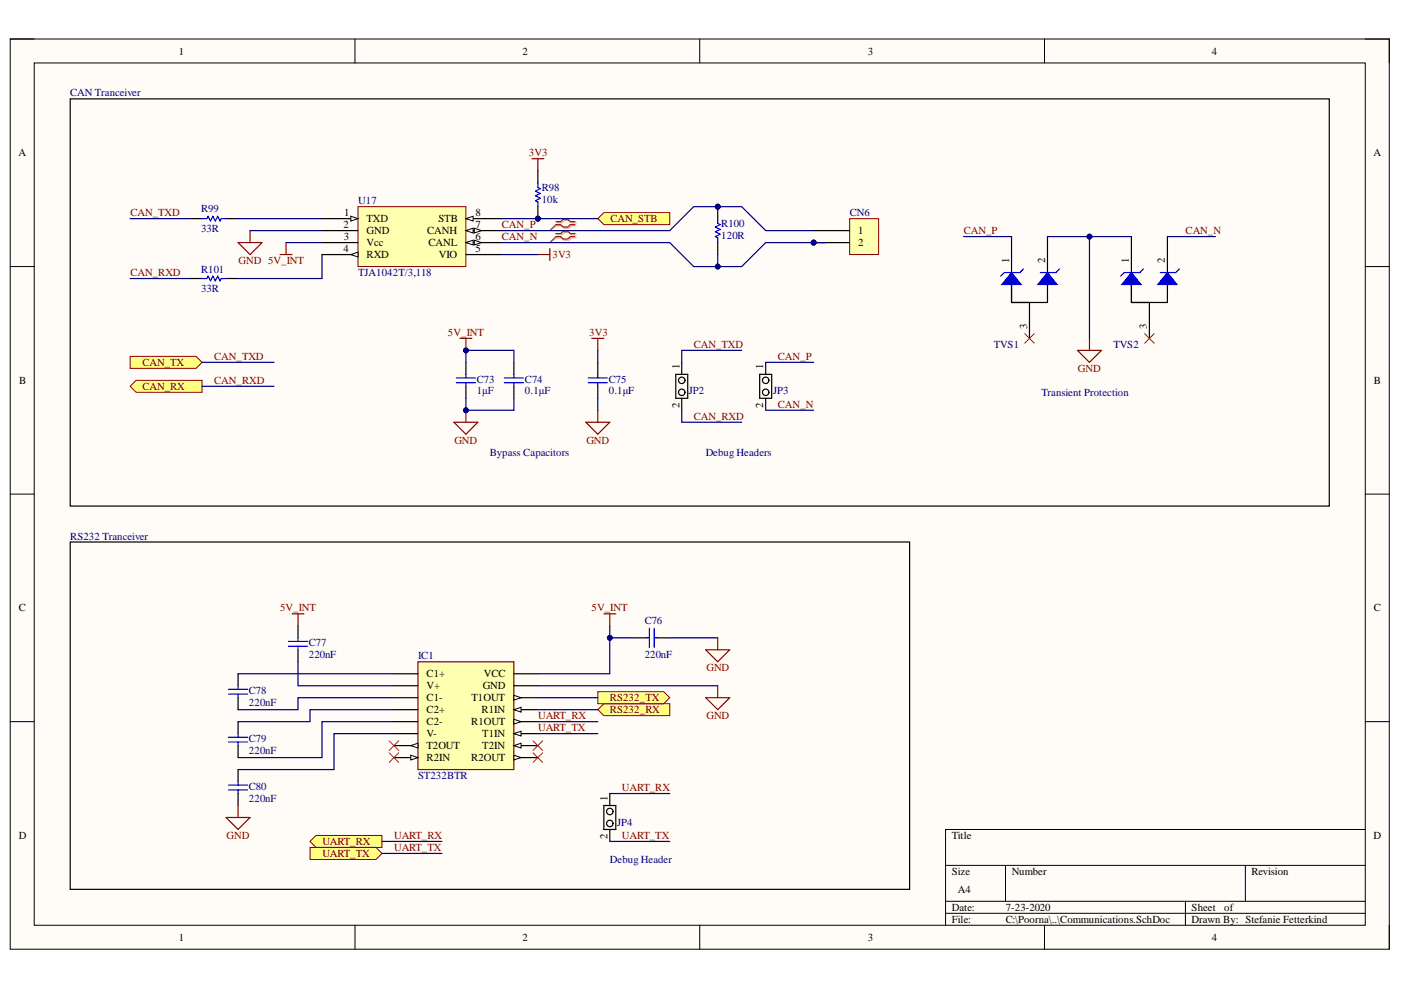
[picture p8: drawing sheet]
<svg xmlns="http://www.w3.org/2000/svg" width="297mm" height="210mm" viewBox="0 0 297 210" stroke-linecap="round" stroke-linejoin="round" font-family="sans-serif">
<defs><g id="words">
<g font-size="2.3">
<text x="37.9" y="11.6">1</text>
<text x="110.8" y="11.6">2</text>
<text x="184" y="11.6">3</text>
<text x="257" y="11.6">4</text>
<text x="3.9" y="33.1">A</text>
<text x="291.2" y="33.1">A</text>
<text x="73" y="45.8">1</text>
<text x="77.7" y="47.1">TXD</text>
<text x="93" y="47.1">STB</text>
<text x="100.8" y="45.8">8</text>
<text x="72.8" y="48.3">2</text>
<text x="72.8" y="53.5">4</text>
<text x="72.9" y="50.9">3</text>
<text x="77.7" y="49.7">GND</text>
<text x="77.7" y="52.2">Vcc</text>
<text x="90.6" y="49.7">CANH</text>
<text x="90.8" y="52.2">CANL</text>
<text x="100.8" y="53.5">5</text>
<text x="100.8" y="50.9">6</text>
<text x="100.8" y="48.3">7</text>
<text x="181.9" y="49.7">1</text>
<text x="181.9" y="52.2">2</text>
<text x="77.7" y="54.7">RXD</text>
<text x="93" y="54.7">VIO</text>
<text x="214" y="55.8" transform="rotate(-90 214 55.8)">1</text>
<text x="221.6" y="55.8" transform="rotate(-90 221.6 55.8)">2</text>
<text x="239.4" y="55.8" transform="rotate(-90 239.4 55.8)">1</text>
<text x="247" y="55.8" transform="rotate(-90 247 55.8)">2</text>
<text x="217.8" y="69.7" transform="rotate(-90 217.8 69.7)">3</text>
<text x="243.2" y="69.7" transform="rotate(-90 243.2 69.7)">3</text>
<text x="4.1" y="81.4">B</text>
<text x="144" y="78.3" transform="rotate(-90 144 78.3)">1</text>
<text x="161.8" y="78.3" transform="rotate(-90 161.8 78.3)">1</text>
<text x="291.3" y="81.4">B</text>
<text x="144" y="86.5" transform="rotate(-90 144 86.5)">2</text>
<text x="161.8" y="86.5" transform="rotate(-90 161.8 86.5)">2</text>
<text x="4" y="129.6">C</text>
<text x="291.3" y="129.6">C</text>
<text x="90.4" y="143.6">C1+</text>
<text x="102.6" y="143.6">VCC</text>
<text x="90.4" y="146.2">V+</text>
<text x="90.4" y="148.7">C1-</text>
<text x="100" y="148.7">T1OUT</text>
<text x="102.3" y="146.2">GND</text>
<text x="90.4" y="151.2">C2+</text>
<text x="90.4" y="153.8">C2-</text>
<text x="99.9" y="153.8">R1OUT</text>
<text x="102.1" y="151.2">R1IN</text>
<text x="90.4" y="156.3">V-</text>
<text x="90.4" y="158.8">T2OUT</text>
<text x="90.4" y="161.4">R2IN</text>
<text x="99.9" y="161.4">R2OUT</text>
<text x="102.3" y="156.3">T1IN</text>
<text x="102.3" y="158.8">T2IN</text>
<text x="128.8" y="169.8" transform="rotate(-90 128.8 169.8)">1</text>
<text x="4" y="177.8">D</text>
<text x="128.8" y="177.9" transform="rotate(-90 128.8 177.9)">2</text>
<text x="201.8" y="177.8">Title</text>
<text x="291.2" y="177.8">D</text>
<text x="201.8" y="185.5">Size</text>
<text x="214.5" y="185.5">Number</text>
<text x="265.3" y="185.5">Revision</text>
<text x="203.1" y="189.3">A4</text>
<text x="201.8" y="193.1">Date:</text>
<text x="201.8" y="195.7">File:</text>
<text x="213.2" y="193.1">7-23-2020</text>
<text x="213.2" y="195.7">C:\Poorna\..\Communications.SchDoc</text>
<text x="252.6" y="193.1">Sheet</text>
<text x="252.6" y="195.7">Drawn By: Stefanie Fetterkind</text>
<text x="259.6" y="193.1">of</text>
<text x="37.9" y="199.5">1</text>
<text x="110.8" y="199.5">2</text>
<text x="184" y="199.5">3</text>
<text x="257" y="199.5">4</text>
</g>
<g font-size="2.3" fill="#000080">
<text x="14.9" y="20.4">CAN Tranceiver</text>
<text x="114.9" y="40.5">R98</text>
<text x="42.6" y="45">R99</text>
<text x="76" y="43.3">U17</text>
<text x="114.9" y="43">10k</text>
<text x="180.2" y="45.8">CN6</text>
<text x="42.6" y="49.1">33R</text>
<text x="152.9" y="50.7">120R</text>
<text x="152.9" y="48.1">R100</text>
<text x="42.6" y="57.8">R101</text>
<text x="76" y="58.5">TJA1042T/3,118</text>
<text x="42.6" y="61.8">33R</text>
<text x="210.7" y="73.8">TVS1</text>
<text x="236.1" y="73.8">TVS2</text>
<text x="101.1" y="81.1">C73</text>
<text x="101.1" y="83.6">1μF</text>
<text x="111.3" y="81.1">C74</text>
<text x="111.3" y="83.6">0.1μF</text>
<text x="129.1" y="81.1">C75</text>
<text x="129.1" y="83.6">0.1μF</text>
<text x="146.1" y="83.6">JP2</text>
<text x="163.9" y="83.6">JP3</text>
<text x="220.8" y="83.9">Transient Protection</text>
<text x="103.9" y="96.6">Bypass Capacitors</text>
<text x="149.6" y="96.6">Debug Headers</text>
<text x="14.9" y="114.4">RS232 Tranceiver</text>
<text x="65.5" y="137">C77</text>
<text x="136.7" y="132.4">C76</text>
<text x="65.5" y="139.6">220nF</text>
<text x="88.6" y="139.8">IC1</text>
<text x="136.7" y="139.6">220nF</text>
<text x="52.8" y="149.7">220nF</text>
<text x="52.8" y="147.2">C78</text>
<text x="52.8" y="159.8">220nF</text>
<text x="52.8" y="157.3">C79</text>
<text x="52.8" y="167.4">C80</text>
<text x="88.6" y="165.2">ST232BTR</text>
<text x="52.8" y="170">220nF</text>
<text x="130.8" y="175">JP4</text>
<text x="129.3" y="183">Debug Header</text>
</g>
<g font-size="2.3" fill="#800000">
<text x="112.2" y="33.1">3V3</text>
<text x="27.7" y="45.8">CAN_TXD</text>
<text x="129.4" y="47.1">CAN_STB</text>
<text x="106.4" y="48.3">CAN_P</text>
<text x="106.4" y="50.9">CAN_N</text>
<text x="204.3" y="49.7">CAN_P</text>
<text x="251.4" y="49.7">CAN_N</text>
<text x="27.7" y="58.5">CAN_RXD</text>
<text x="50.6" y="56">GND 5V_INT</text>
<text x="117.1" y="54.7">3V3</text>
<text x="95" y="71.2">5V_INT</text>
<text x="124.9" y="71.2">3V3</text>
<text x="30.2" y="77.6">CAN_TX</text>
<text x="45.4" y="76.3">CAN_TXD</text>
<text x="147.1" y="73.8">CAN_TXD</text>
<text x="164.9" y="76.3">CAN_P</text>
<text x="30.2" y="82.6">CAN_RX</text>
<text x="45.4" y="81.4">CAN_RXD</text>
<text x="228.5" y="78.8">GND</text>
<text x="147.1" y="89">CAN_RXD</text>
<text x="164.9" y="86.4">CAN_N</text>
<text x="96.3" y="94.1">GND</text>
<text x="124.3" y="94.1">GND</text>
<text x="59.4" y="129.6">5V_INT</text>
<text x="125.4" y="129.6">5V_INT</text>
<text x="149.8" y="142.4">GND</text>
<text x="129.3" y="148.7">RS232_TX</text>
<text x="114.1" y="152.5">UART_RX</text>
<text x="114.1" y="155">UART_TX</text>
<text x="129.3" y="151.2">RS232_RX</text>
<text x="149.8" y="152.5">GND</text>
<text x="131.9" y="167.7">UART_RX</text>
<text x="48" y="177.8">GND</text>
<text x="68.3" y="179.2">UART_RX</text>
<text x="83.6" y="177.8">UART_RX</text>
<text x="131.9" y="177.8">UART_TX</text>
<text x="68.3" y="181.7">UART_TX</text>
<text x="83.6" y="180.5">UART_TX</text>
</g>
</g></defs>
<path d="M2.2 8.3h292.4v193h-292.4z" fill-rule="evenodd" fill="#fffcf8"/>
<path d="M2.2 8.3h292.4v193h-292.4z" fill="none" stroke="#000" stroke-width=".21"/>
<path d="M7.3 13.4h282.2v182.8h-282.2z" fill-rule="evenodd" fill="#fffcf8"/>
<g fill="none" stroke="#000" stroke-width=".21">
<path d="M2.2 8.3h5.1M7.3 13.4h282.2v182.8h-282.2zM75.3 8.3v5M148.4 8.3v5M221.5 8.3v5.1M289.5 8.3h5.1v5.1M2.2 56.5h5.1M289.5 56.5h5.1M2.2 104.8h5.1M289.5 104.8h5.1M2.2 153h5.1M289.5 153h5.1"/>
<path d="M289.5 175.9h-89v20.3M75.3 196.2v5.1M148.4 196.2v5.1M200.5 183.5h89M200.5 191.1h89M200.5 193.6h89M213.2 183.5v7.6M221.5 196.2v5.1M251.3 191.1v5.1M264 183.5v7.6M294.6 196.2v5.1"/>
</g>
<path d="M88.6 140.3h20.4v22.9h-20.4z" fill-rule="evenodd" fill="#ffffb0"/>
<path d="M88.6 140.3h20.4v22.9h-20.4z" fill="none" stroke="#800000" stroke-width=".25"/>
<path d="M83.5 142.9h5.1M83.5 145.4h5.1M83.5 147.9h5.1M83.5 150.5h5.1M83.5 153h5.1M83.5 155.5h5.1M83.5 158.1h5.1" fill="none" stroke="#000" stroke-width=".25"/>
<path d="M87.1 158.1l1.5-.5v1z" fill="#f8fcff"/>
<path d="M87.1 158.1l1.5-.5v1z" fill="none" stroke="#000" stroke-width=".21"/>
<path d="M83.5 160.6h5.1" fill="none" stroke="#000" stroke-width=".25"/>
<path d="M87.1 160.1l1.5 .5-1.5 .5z" fill="#f8fcff"/>
<path d="M87.1 160.1l1.5 .5-1.5 .5z" fill="none" stroke="#000" stroke-width=".21"/>
<path d="M109 142.9h5M109 145.4h5M109 147.9h5" fill="none" stroke="#000" stroke-width=".25"/>
<path d="M109 147.4l1.5 .5-1.5 .5z" fill="#f8fcff"/>
<path d="M109 147.4l1.5 .5-1.5 .5z" fill="none" stroke="#000" stroke-width=".21"/>
<path d="M109 150.5h5" fill="none" stroke="#000" stroke-width=".25"/>
<path d="M109 150.5l1.5-.5v1z" fill="#f8fcff"/>
<path d="M109 150.5l1.5-.5v1z" fill="none" stroke="#000" stroke-width=".21"/>
<path d="M109 153h5" fill="none" stroke="#000" stroke-width=".25"/>
<path d="M109 152.5l1.5 .5-1.5 .5z" fill="#f8fcff"/>
<path d="M109 152.5l1.5 .5-1.5 .5z" fill="none" stroke="#000" stroke-width=".21"/>
<path d="M109 155.5h5" fill="none" stroke="#000" stroke-width=".25"/>
<path d="M109 155.5l1.5-.5v1.1z" fill="#f8fcff"/>
<path d="M109 155.5l1.5-.5v1.1z" fill="none" stroke="#000" stroke-width=".21"/>
<path d="M109 158.1h5" fill="none" stroke="#000" stroke-width=".25"/>
<path d="M109 158.1l1.5-.5v1z" fill="#f8fcff"/>
<path d="M109 158.1l1.5-.5v1z" fill="none" stroke="#000" stroke-width=".21"/>
<path d="M109 160.6h5" fill="none" stroke="#000" stroke-width=".25"/>
<path d="M109 160.1l1.5 .5-1.5 .5z" fill="#f8fcff"/>
<path d="M109 160.1l1.5 .5-1.5 .5z" fill="none" stroke="#000" stroke-width=".21"/>
<path d="M75.9 43.8h22.9v12.7h-22.9z" fill-rule="evenodd" fill="#ffffb0"/>
<path d="M75.9 43.8h22.9v12.7h-22.9z" fill="none" stroke="#800000" stroke-width=".21"/>
<path d="M68.3 46.4h7.6" fill="none" stroke="#000" stroke-width=".25"/>
<path d="M74.4 45.8l1.5 .6-1.5 .5z" fill="#f8fcff"/>
<path d="M74.4 45.8l1.5 .6-1.5 .5z" fill="none" stroke="#000" stroke-width=".21"/>
<path d="M68.3 48.9h7.6M68.3 51.4h7.6M68.3 54h7.6" fill="none" stroke="#000" stroke-width=".25"/>
<path d="M74.4 54l1.5-.5v1z" fill="#f8fcff"/>
<path d="M74.4 54l1.5-.5v1z" fill="none" stroke="#000" stroke-width=".21"/>
<path d="M98.8 54h7.6M98.8 51.4h7.6" fill="none" stroke="#000" stroke-width=".25"/>
<path d="M98.8 51.4l1.5-.5v1z" fill="#f8fcff"/>
<path d="M98.8 51.4l1.5-.5v1z" fill="none" stroke="#000" stroke-width=".21"/>
<path d="M100.6 50.9l1.5 .5-1.5 .5z" fill="#f8fcff"/>
<path d="M100.6 50.9l1.5 .5-1.5 .5z" fill="none" stroke="#000" stroke-width=".21"/>
<path d="M98.8 48.9h7.6" fill="none" stroke="#000" stroke-width=".25"/>
<path d="M98.8 48.9l1.5-.5v1z" fill="#f8fcff"/>
<path d="M98.8 48.9l1.5-.5v1z" fill="none" stroke="#000" stroke-width=".21"/>
<path d="M100.6 48.4l1.5 .5-1.5 .5z" fill="#f8fcff"/>
<path d="M100.6 48.4l1.5 .5-1.5 .5z" fill="none" stroke="#000" stroke-width=".21"/>
<path d="M98.8 46.4h7.6" fill="none" stroke="#000" stroke-width=".25"/>
<path d="M98.8 46.4l1.5-.6v1.1z" fill="#f8fcff"/>
<path d="M98.8 46.4l1.5-.6v1.1z" fill="none" stroke="#000" stroke-width=".21"/>
<path d="M50.5 51.4h5.1l-2.6 2.6zM53 48.9v2.5M59.4 54h2.5M60.6 51.4v2.6" fill="none" stroke="#800000" stroke-width=".25"/>
<path d="M14.9 21h266.9v86.3h-266.9zM14.9 114.9h178v73.7h-178z" fill="none" stroke="#000" stroke-width=".25"/>
<path d="M126.7 46.4l1.3-1.3h14v2.5h-14z" fill-rule="evenodd" fill="#ffff80"/>
<path d="M126.7 46.4l1.3-1.3h14v2.5h-14z" fill="none" stroke="#800000" stroke-width=".21"/>
<path d="M112.8 33.7h2.5M114 33.7v2.5M97.5 71.7h2.6M98.8 71.7v2.6" fill="none" stroke="#800000" stroke-width=".25"/>
<path d="M98.8 76.8v2.6M109 76.8v2.6M98.8 81.9v2.5M109 81.9v2.5" fill="none" stroke="#000" stroke-width=".25"/>
<path d="M98.8 79.4v.7M109 79.4v.7M96.7 80.1h4.1M96.7 81.1h4.1M98.8 81.1v.8M106.9 80.1h4.1M106.9 81.1h4.1M109 81.1v.8" fill="none" stroke="#00f" stroke-width=".25"/>
<circle cx="98.8" cy="74.3" r=".51" fill="#000080"/>
<circle cx="98.8" cy="74.3" r=".51" fill="none" stroke="#000080" stroke-width=".21"/>
<path d="M126.7 76.8v2.6M126.7 81.9v2.5" fill="none" stroke="#000" stroke-width=".25"/>
<path d="M126.7 79.4v.7M124.7 80.1h4.1M124.7 81.1h4.1M126.7 81.1v.8" fill="none" stroke="#00f" stroke-width=".25"/>
<path d="M125.5 71.7h2.5M126.7 71.7v2.6M96.2 89.5h5.1l-2.5 2.6zM98.8 87v2.5" fill="none" stroke="#800000" stroke-width=".25"/>
<circle cx="98.8" cy="87" r=".51" fill="#000080"/>
<circle cx="98.8" cy="87" r=".51" fill="none" stroke="#000080" stroke-width=".21"/>
<path d="M124.2 89.5h5.1l-2.6 2.6zM126.7 87v2.5" fill="none" stroke="#800000" stroke-width=".25"/>
<circle cx="172.5" cy="51.4" r=".51" fill="#000080"/>
<circle cx="172.5" cy="51.4" r=".51" fill="none" stroke="#000080" stroke-width=".21"/>
<path d="M180.1 46.4h6.2v7.6h-6.2z" fill-rule="evenodd" fill="#ffffb0"/>
<path d="M180.1 46.4h6.2v7.6h-6.2z" fill="none" stroke="#800000" stroke-width=".21"/>
<path d="M172.5 48.9h7.6M172.5 51.4h7.6" fill="none" stroke="#000" stroke-width=".25"/>
<circle cx="172.5" cy="51.4" r=".51" fill="#000080"/>
<circle cx="172.5" cy="51.4" r=".51" fill="none" stroke="#000080" stroke-width=".21"/>
<g fill="none" stroke="#000" stroke-width=".25">
<path d="M143.3 79.4h2.5v5h-2.5zM144.5 76.8v2.6M161.1 79.4h2.5v5h-2.5zM162.3 76.8v2.6M144.5 84.4v2.6M162.3 84.4v2.6"/>
<circle cx="144.5" cy="80.6" r=".69"/>
<circle cx="144.5" cy="83.2" r=".69"/>
<circle cx="162.3" cy="80.6" r=".68"/>
<circle cx="162.3" cy="83.2" r=".68"/>
</g>
<path d="M27.6 75.6h14l1.2 1.2-1.2 1.3h-14z" fill-rule="evenodd" fill="#ffff80"/>
<path d="M27.6 75.6h14l1.2 1.2-1.2 1.3h-14z" fill="none" stroke="#800000" stroke-width=".21"/>
<path d="M27.6 81.9l1.3-1.3h13.9v2.6h-13.9z" fill-rule="evenodd" fill="#ffff80"/>
<path d="M27.6 81.9l1.3-1.3h13.9v2.6h-13.9z" fill="none" stroke="#800000" stroke-width=".21"/>
<path d="M214.5 57.8l2 2.5h-4.1z" fill="#00f"/>
<path d="M214.5 57.8l2 2.5h-4.1zM217 57l-.8 .8h-3.3l-.7 .7" fill="none" stroke="#00f" stroke-width=".25"/>
<path d="M222.1 57.8l2 2.5h-4z" fill="#00f"/>
<path d="M222.1 57.8l2 2.5h-4zM224.6 57l-.7 .8h-3.3" fill="none" stroke="#00f" stroke-width=".25"/>
<path d="M214.5 50.2v7.6M222.1 50.2v7.6M214.5 60.3v3.8h7.6v-3.8M218.3 64.1v7.6" fill="none" stroke="#000" stroke-width=".25"/>
<path d="M239.9 57.8l2 2.5h-4z" fill="#00f"/>
<path d="M239.9 57.8l2 2.5h-4zM242.4 57l-.7 .8h-3.3l-.8 .7" fill="none" stroke="#00f" stroke-width=".25"/>
<path d="M247.5 57.8l2 2.5h-4z" fill="#00f"/>
<g fill="none" stroke="#00f" stroke-width=".25">
<path d="M247.5 57.8l2 2.5h-4zM250.1 57l-.8 .8h-3.3M61.2 136h4M61.2 137h4M63.2 135.2v.8M63.2 137v.8M136.9 135.2h.8M137.7 133.2v4.1M138.7 133.2v4.1M138.7 135.2h.8M48.4 146.2h4.1M48.4 147.2h4.1"/>
<path d="M48.4 156.3h4.1M48.4 157.3h4.1M50.5 145.4v.8M50.5 147.2v.7M50.5 155.5v.8M50.5 157.3v.8M48.4 166.5h4.1M48.4 167.5h4.1M50.5 165.7v.8M50.5 167.5v.7"/>
</g>
<g fill="none" stroke="#000" stroke-width=".25">
<path d="M239.9 50.2v7.6M247.5 50.2v7.6M239.9 60.3v3.8h7.6v-3.8M243.7 64.1v7.6M63.2 132.7v2.5M63.2 137.8v2.5M134.4 135.2h2.5M139.5 135.2h2.5M50.5 142.9v2.5M50.5 147.9v2.6M50.5 153v2.5M50.5 158.1v2.5"/>
<path d="M50.5 163.2v2.5M50.5 168.2v2.6M128 170.8h2.6v5.1h-2.6zM129.3 168.2v2.6M129.3 175.9v2.5"/>
<circle cx="129.3" cy="172.1" r=".69"/>
<circle cx="129.3" cy="174.6" r=".69"/>
</g>
<path d="M228.4 74.3h5.1l-2.5 2.5zM231 71.7v2.6M61.9 130.2h2.6M63.2 130.2v2.5M128 130.2h2.6M129.3 130.2v2.5M149.6 137.8h5.1l-2.5 2.5zM152.2 135.2v2.6M149.6 147.9h5.1l-2.5 2.6zM152.2 145.4v2.5M47.9 173.3h5.1l-2.5 2.6zM50.5 170.8v2.5" fill="none" stroke="#800000" stroke-width=".25"/>
<path d="M217.3 70.7l2 2.1M219.3 70.7l-2 2.1M242.7 70.7l2 2.1M244.7 70.7l-2 2.1M82.5 159.6l2 2M82.5 157.1l2 2M84.5 159.6l-2 2M84.5 157.1l-2 2M113 157.1l2.1 2M115.1 157.1l-2.1 2" fill="none" stroke="#f00" stroke-width=".21"/>
<path d="M65.7 178.4l1.3-1.3h14v2.6h-14z" fill-rule="evenodd" fill="#ffff80"/>
<path d="M65.7 178.4l1.3-1.3h14v2.6h-14z" fill="none" stroke="#800000" stroke-width=".21"/>
<path d="M65.7 179.7h14l1.3 1.2-1.3 1.3h-14z" fill-rule="evenodd" fill="#ffff80"/>
<path d="M65.7 179.7h14l1.3 1.2-1.3 1.3h-14z" fill="none" stroke="#800000" stroke-width=".21"/>
<path d="M113 159.6l2.1 2M115.1 159.6l-2.1 2" fill="none" stroke="#f00" stroke-width=".21"/>
<circle cx="114" cy="46.4" r=".51" fill="#000080"/>
<circle cx="114" cy="46.4" r=".51" fill="none" stroke="#000080" stroke-width=".21"/>
<path d="M114 36.2v2.5M114 43.8v2.6" fill="none" stroke="#000" stroke-width=".25"/>
<circle cx="114" cy="46.4" r=".51" fill="#000080"/>
<circle cx="114" cy="46.4" r=".51" fill="none" stroke="#000080" stroke-width=".21"/>
<path d="M114 38.7v1.1l.5 .2-1 .5 1 .5-1 .5 1 .5-1 .5 .5 .3v1" fill="none" stroke="#00f" stroke-width=".25"/>
<path d="M126.7 150.5l1.3-1.3h14v2.5h-14z" fill-rule="evenodd" fill="#ffff80"/>
<path d="M126.7 150.5l1.3-1.3h14v2.5h-14z" fill="none" stroke="#800000" stroke-width=".21"/>
<path d="M126.7 146.7h14l1.3 1.2-1.3 1.3h-14z" fill-rule="evenodd" fill="#ffff80"/>
<path d="M126.7 146.7h14l1.3 1.2-1.3 1.3h-14z" fill="none" stroke="#800000" stroke-width=".21"/>
<path d="M114 54h2.6M116.6 52.7v2.5" fill="none" stroke="#800000" stroke-width=".25"/>
<path d="M118.1 47.2h1l.5-.5h1l.6 .5h1M118.1 47.9h1l.5 .5h1l.6-.5h1M118.1 49.8h1l.5-.5h1l.6 .5h1M118.1 50.4h1l.5 .5h1l.6-.5h1" fill="none" stroke="#d0a19e" stroke-width=".25"/>
<path d="M118.1 47.9l-1.5 1M118.1 50.4l-1.5 1" fill="none" stroke="#d0a19e" stroke-width=".21"/>
<path d="M117.8 47h1.1l.5-.5h1l.5 .5h1M117.8 47.6h1.1l.5 .5h1l.5-.5h1M117.8 49.5h1.1l.5-.5h1l.5 .5h1M117.8 50.2h1.1l.5 .5h1l.5-.5h1" fill="none" stroke="#f00" stroke-width=".25"/>
<path d="M117.8 47.6l-1.2 1.3M117.8 50.2l-1.2 1.2" fill="none" stroke="#f00" stroke-width=".21"/>
<path d="M40.3 46.4h2.5M40.3 59.1h2.5M47.9 46.4h2.6M47.9 59.1h2.6" fill="none" stroke="#000" stroke-width=".25"/>
<path d="M42.8 46.4h1.1l.2-.6 .5 1.1 .5-1.1 .5 1.1 .6-1.1 .5 1.1 .2-.5h1M42.8 59.1h1.1l.2-.6 .5 1.1 .5-1.1 .5 1.1 .6-1.1 .5 1.1 .2-.5h1" fill="none" stroke="#00f" stroke-width=".25"/>
<g fill="none" stroke="#000080" stroke-width=".25">
<path d="M27.6 59.1h12.7M27.6 46.4h12.7M50.5 46.4h17.8M53 48.9h15.3M60.6 51.4h7.7M68.3 54v5.1h-17.8M42.8 76.8h15.3M42.8 81.9h15.3M98.8 84.4v2.6h10.2v-2.6M50.5 142.9h33M63.2 140.3v5.1h20.3M83.5 155.5h-12.7v7.7h-20.3"/>
<path d="M83.5 153h-15.2v7.6h-17.8M83.5 150.5h-17.8v2.5h-15.2M83.5 147.9h-20.3v2.6h-12.7M81 178.4h12.7M81 180.9h12.7"/>
</g>
<circle cx="98.8" cy="87" r=".51" fill="#000080"/>
<circle cx="98.8" cy="87" r=".51" fill="none" stroke="#000080" stroke-width=".21"/>
<path d="M98.8 76.8v-2.5h10.2v2.5" fill="none" stroke="#000080" stroke-width=".25"/>
<circle cx="98.8" cy="74.3" r=".51" fill="#000080"/>
<circle cx="98.8" cy="74.3" r=".51" fill="none" stroke="#000080" stroke-width=".21"/>
<path d="M106.4 48.9h35.6l5.1-5.1h10.2l5 5.1h10.2M106.4 54h7.6" fill="none" stroke="#000080" stroke-width=".25"/>
<circle cx="152.2" cy="43.8" r=".51" fill="#000080"/>
<circle cx="152.2" cy="43.8" r=".51" fill="none" stroke="#000080" stroke-width=".21"/>
<path d="M106.4 46.4h20.3" fill="none" stroke="#000080" stroke-width=".25"/>
<circle cx="114" cy="46.4" r=".51" fill="#000080"/>
<circle cx="114" cy="46.4" r=".51" fill="none" stroke="#000080" stroke-width=".21"/>
<path d="M106.4 51.4h35.6l5.1 5.1h10.2l5-5.1h12.8" fill="none" stroke="#000080" stroke-width=".25"/>
<circle cx="152.2" cy="56.5" r=".51" fill="#000080"/>
<circle cx="152.2" cy="56.5" r=".51" fill="none" stroke="#000080" stroke-width=".21"/>
<circle cx="172.5" cy="51.4" r=".51" fill="#000080"/>
<circle cx="172.5" cy="51.4" r=".51" fill="none" stroke="#000080" stroke-width=".21"/>
<path d="M129.3 132.7v10.2h-15.3M114 155.5h12.7M114 153h12.7M114 150.5h12.7M114 147.9h12.7M114 145.4h38.2" fill="none" stroke="#000080" stroke-width=".25"/>
<circle cx="129.3" cy="135.2" r=".51" fill="#000080"/>
<circle cx="129.3" cy="135.2" r=".51" fill="none" stroke="#000080" stroke-width=".21"/>
<path d="M129.3 135.2h5.1M129.3 168.2h12.7M129.3 178.4h12.7" fill="none" stroke="#000080" stroke-width=".25"/>
<circle cx="129.3" cy="135.2" r=".51" fill="#000080"/>
<circle cx="129.3" cy="135.2" r=".51" fill="none" stroke="#000080" stroke-width=".21"/>
<path d="M204.3 50.2h10.2M222.1 50.2h17.8M157.3 74.3h-12.8v2.5M162.3 76.8h10.2M144.5 87v2.5h12.8M162.3 87h10.2M142 135.2h10.2" fill="none" stroke="#000080" stroke-width=".25"/>
<circle cx="231" cy="50.2" r=".51" fill="#000080"/>
<circle cx="231" cy="50.2" r=".51" fill="none" stroke="#000080" stroke-width=".21"/>
<path d="M152.2 54v2.5M247.5 50.2h10.2M126.7 74.3v2.5M126.7 84.4v2.6" fill="none" stroke="#000080" stroke-width=".25"/>
<circle cx="152.2" cy="56.5" r=".51" fill="#000080"/>
<circle cx="152.2" cy="56.5" r=".51" fill="none" stroke="#000080" stroke-width=".21"/>
<path d="M231 50.2v21.5" fill="none" stroke="#000080" stroke-width=".25"/>
<circle cx="231" cy="50.2" r=".51" fill="#000080"/>
<circle cx="231" cy="50.2" r=".51" fill="none" stroke="#000080" stroke-width=".21"/>
<circle cx="152.2" cy="43.8" r=".51" fill="#000080"/>
<circle cx="152.2" cy="43.8" r=".51" fill="none" stroke="#000080" stroke-width=".21"/>
<path d="M152.2 43.8v2.6" fill="none" stroke="#000" stroke-width=".25"/>
<circle cx="152.2" cy="43.8" r=".51" fill="#000080"/>
<circle cx="152.2" cy="43.8" r=".51" fill="none" stroke="#000080" stroke-width=".21"/>
<path d="M152.2 51.4v2.6" fill="none" stroke="#000" stroke-width=".25"/>
<path d="M152.2 46.4v1l.5 .2-1 .5 1 .5-1 .5 1 .6-1 .5 .5 .2v1" fill="none" stroke="#00f" stroke-width=".25"/>
<use href="#words"/>
</svg>
